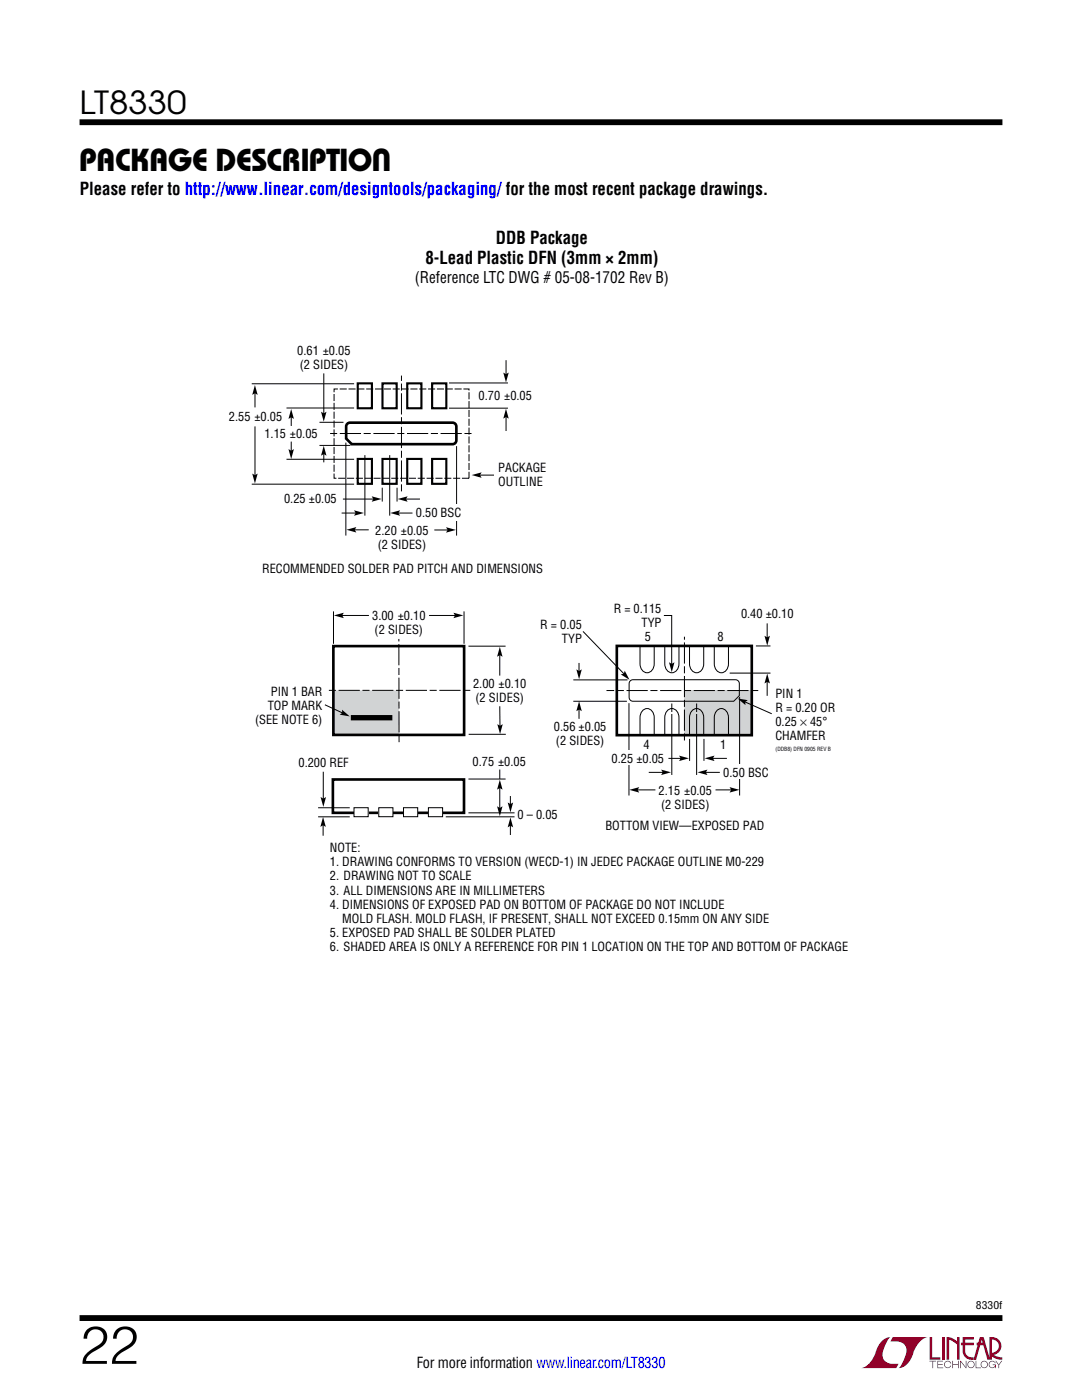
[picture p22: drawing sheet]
<svg xmlns="http://www.w3.org/2000/svg" width="216mm" height="279mm" viewBox="0 0 216 279" stroke-linecap="round" stroke-linejoin="round" font-family="sans-serif">
<defs><g id="words">
<text font-size="10.6" x="15.9" y="272.2">22</text>
<g font-size="6.3">
<text x="15.9" y="22.8">LT8330</text>
<text x="15.8" y="34.1">Package Description</text>
</g>
<g font-size="3.5">
<text x="15.9" y="38.8">Please refer to http://www.linear.com/designtools/packaging/ for the most recent package drawings.</text>
<text x="84.9" y="52.7">8-Lead Plastic DFN (3mm × 2mm)</text>
<text x="96.4" y="53.6">DDB Package</text>
<text x="99" y="48.8">DDB Package</text>
<text x="81.6" y="57.5">8-Lead Plastic DFN (3mm × 2mm)</text>
</g>
<text font-size="3.2" x="82.8" y="56.5">(Reference LTC DWG # 05-08-1702 Rev B)</text>
<text font-size="3" x="83.2" y="273.1">For more information www.linear.com/LT8330</text>
<g font-size="2.5">
<text x="59.3" y="70.8">0.61 ±0.05</text>
<text x="59.8" y="73.6">(2 SIDES)</text>
<text x="45.7" y="83.9">2.55 ±0.05</text>
<text x="95.5" y="79.9">0.70 ±0.05</text>
<text x="52.8" y="87.5">1.15 ±0.05</text>
<text x="99.4" y="94.2">PACKAGE</text>
<text x="56.7" y="100.4">0.25 ±0.05</text>
<text x="99.4" y="97.1">OUTLINE</text>
<text x="74.9" y="106.7">2.20 ±0.05</text>
<text x="83" y="103.3">0.50 BSC</text>
<text x="75.4" y="109.6">(2 SIDES)</text>
<text x="52.3" y="114.3">RECOMMENDED SOLDER PAD PITCH AND DIMENSIONS</text>
<text x="74.3" y="123.8">3.00 ±0.10</text>
<text x="107.8" y="125.5">R = 0.05</text>
<text x="122.5" y="122.4">R = 0.115</text>
<text x="128" y="125.2">TYP</text>
<text x="147.9" y="123.3">0.40 ±0.10</text>
<text x="74.8" y="126.6">(2 SIDES)</text>
<text x="112.1" y="128.3">TYP</text>
<text x="128.7" y="127.9">5</text>
<text x="143.2" y="127.9">8</text>
<text x="94.4" y="137.4">2.00 ±0.10</text>
<text x="53.4" y="141.6">TOP MARK</text>
<text x="54" y="138.8">PIN 1 BAR</text>
<text x="94.9" y="140.2">(2 SIDES)</text>
<text x="154.7" y="139.3">PIN 1</text>
<text x="154.7" y="142.1">R = 0.20 OR</text>
<text x="50.9" y="144.5">(SEE NOTE 6)</text>
<text x="110.5" y="145.8">0.56 ±0.05</text>
<text x="110.9" y="148.6">(2 SIDES)</text>
<text x="128.4" y="149.5">4</text>
<text x="143.7" y="149.5">1</text>
<text x="154.7" y="145">0.25 × 45°</text>
<text x="154.7" y="147.8">CHAMFER</text>
<text x="59.6" y="153">0.200 REF</text>
<text x="94.3" y="152.9">0.75 ±0.05</text>
<text x="122" y="152.2">0.25 ±0.05</text>
<text x="144.3" y="155">0.50 BSC</text>
<text x="131.4" y="158.6">2.15 ±0.05</text>
<text x="131.9" y="161.4">(2 SIDES)</text>
<text x="103.3" y="163.4">0 – 0.05</text>
<text x="120.8" y="165.7">BOTTOM VIEW—EXPOSED PAD</text>
<text x="65.8" y="170.1">NOTE:</text>
<text x="65.8" y="172.9">1. DRAWING CONFORMS TO VERSION (WECD-1) IN JEDEC PACKAGE OUTLINE M0-229</text>
<text x="65.8" y="175.7">2. DRAWING NOT TO SCALE</text>
<text x="65.8" y="178.5">3. ALL DIMENSIONS ARE IN MILLIMETERS</text>
<text x="65.8" y="181.4">4. DIMENSIONS OF EXPOSED PAD ON BOTTOM OF PACKAGE DO NOT INCLUDE</text>
<text x="68.3" y="184.2">MOLD FLASH. MOLD FLASH, IF PRESENT, SHALL NOT EXCEED 0.15mm ON ANY SIDE</text>
<text x="65.8" y="187">5. EXPOSED PAD SHALL BE SOLDER PLATED</text>
<text x="65.8" y="189.8">6. SHADED AREA IS ONLY A REFERENCE FOR PIN 1 LOCATION ON THE TOP AND BOTTOM OF PACKAGE</text>
</g>
<text font-size="2.1" x="194.7" y="261.2">8330f</text>
<text font-size="1.1" x="154.7" y="149.9">(DDB8) DFN 0905 REV B</text>
</g></defs>
<g fill="#910028">
<path d="M185.5 266.8h.5v4.1h1.6v.5h-2.1z"/>
<path d="M176.2 267.4l1-.5h.5h-.1a6.2 6.2 0 0 0-1.4 4 2.58 2.58 0 0 0 3.1 1.3l-.5 .8h-6.9a4.9 4.9 0 0 0 3-3.8l.4-.7z"/>
<path d="M178.1 266.9h7a4.9 4.9 0 0 0-3.1 3.7 3.2 3.2 0 0 1-2.7 2.4h.1a6.2 6.2 0 0 0 1.4-4.1 2.58 2.58 0 0 0-3.1-1.2z"/>
<path d="M188 266.8h.5v4.6h-.5z"/>
<path d="M188.9 266.8l1 .2 1.1 .7v-.9h.5v4.6h-.5v-3.1l-1.6-.9v4h-.5z"/>
<path d="M185.5 271.6h1.3v.1h-.6v1.3h-.1v-1.3h-.6z"/>
<path d="M187 271.6h1.2v.1h-1v.5h.9v.2h-.9v.5h1v.1h-1.2z"/>
<path d="M190 271.6h.2v.6h1v-.6h.1v1.4h-.1v-.6h-1v.6h-.2z"/>
<path d="M191.6 271.6h.1l1 1.2v-1.2h.1v1.4l-1.1-1.2v1.2h-.1z"/>
<path d="M194.7 271.6h.1v1.3h.9v.1h-1z"/>
<path d="M198.6 271.6h.2l.5 .7 .5-.7h.2l-.6 .8v.6h-.2v-.6z"/>
<path d="M192.1 266.8h2.2v.5h-1.7v.7h1.7v.5h-1.7v1.1a1.32 1.32 0 0 0 1.7 1.3v.5l1.2-4.6h.8l1.1 4.1v-4.1a1.84 1.84 0 0 1 2.4 1.4 1.84 1.84 0 0 1-1.5 2.2l.8 .4 .9 .1v.5l-1.2-.2-1-.6v-.6a1.34 1.34 0 0 0 1.5-1.2 1.34 1.34 0 0 0-1.4-1.5v4.1h-.9l-.8-2.9h-1.3v-.5h1.2l-.2-.7-1.1 4.1a2.06 2.06 0 0 1-2.7-1.3v-1.6h-.4v-.5h.4z"/>
<path d="M193.2 271.8a.72 .72 0 0 1 1.2 .1 .72 .72 0 0 1-.4 1.1 .72 .72 0 0 1-1-.7h.2a.59 .59 0 0 0 .8 .5 .59 .59 0 0 0 .2-.9 .59 .59 0 0 0-1 .2v.2h-.2z"/>
<path d="M195.9 271.8a.72 .72 0 0 1 1.1 .1 .72 .72 0 0 1-.4 1.1 .72 .72 0 0 1-.9-.7h.1a.59 .59 0 0 0 .8 .5 .59 .59 0 0 0 .2-.9 .59 .59 0 0 0-.9 .2l-.1 .2h-.1z"/>
<path d="M197.5 271.8a.72 .72 0 0 1 1.2 .2h-.2a.59 .59 0 0 0-.9-.1 .59 .59 0 0 0 .1 .9 .59 .59 0 0 0 .9-.4h-.5v-.1h.6v.7h-.1v-.3a.73 .73 0 0 1-1.1 .2 .73 .73 0 0 1 0-1.1z"/>
<path d="M188.6 271.8a.71 .71 0 0 1 1.2 .3h-.1a.59 .59 0 0 0-.9-.3 .59 .59 0 0 0-.1 1 .59 .59 0 0 0 1-.3h.1a.73 .73 0 0 1-1.1 .4 .73 .73 0 0 1-.1-1.1z"/>
</g>
<path d="M15.9 24.4h184.1M15.9 263h184.1" fill="none" stroke="#000" stroke-width="1.2" stroke-linecap="butt"/>
<g fill="#d1d3d4">
<path d="M66.5 137.8h13.1l.1 8.8h-13.2z"/>
<path d="M136.6 137.8h13.4v8.9h-13.4z"/>
</g>
<g fill="none" stroke="#000" stroke-width=".2">
<path d="M68 122.8h5.6M85.6 122.8h5.5M99.7 130.5v4.3M114.4 135.7h10.8M114.4 140h10.7M115.5 132.3v1.9M116.3 126l8.4 8.6M132.5 122.8h1.5v10M145.6 134.3h8.1M148.4 140l5.6 2.4M150.8 128.9h2.9M153.1 124.4v3.1"/>
<path d="M153.1 135.8v3.1M64.5 154v5.6M64.8 140.7l3.7 1.7M99.7 153.6v1.8M99.7 156.8v4.4M99.7 140.9l.1 4.2M101.8 158.9v1.8M115.5 141.3v2.2M127 157.6h3.8M129.5 154.1h3M133.4 151.4h2.7M134.1 140.4v14.3"/>
<path d="M137.6 147.5v4.4M139 140.4v14.3M140.5 147.5v4.4M140.6 154.1h3M142 151.4h3M142.8 157.6h3.4M64.5 164.4v2.4M88.9 163h13.8M101.8 164.5v2.1"/>
</g>
<g fill="#000">
<path d="M66.6 122.8l2-.5-.3 .5 .3 .6zM90.5 122.3l2 .5-2 .6 .3-.6zM99.7 129.1l.6 2-.6-.4-.5 .4zM115 133.6l.5 .3 .6-.3-.6 2zM123.9 134.6l.6-.1 .2-.6 .9 1.8zM133.5 132.2l.5 .3 .6-.3-.6 2zM152.5 126.9l.6 .3 .5-.3-.5 2zM153.1 134.4l.5 2-.5-.3-.6 .3zM64 159.1l.5 .3 .6-.3-.6 1.9zM68.2 141.6l1.6 1.4-2-.4 .5-.3zM99.7 155.6l.6 2-.6-.3-.5 .3zM99.2 144.5l.6 .3 .5-.3-.5 2z"/>
<path d="M115.5 139.9l.6 2-.6-.3-.5 .3zM125.6 157.6l2-.5-.4 .5 .4 .6zM131.9 153.6l2 .5-2 .6 .3-.6zM135.5 150.8l2 .5-2 .6 .3-.6zM139.2 154.1l2-.5-.4 .5 .4 .6zM140.6 151.3l2-.5-.3 .5 .3 .6zM145.6 157.1l2 .5-2 .6 .3-.6zM147.2 139.4l2 .3-.5 .4 .1 .6zM64.5 163l.5 2-.5-.3-.6 .3zM99.2 160.9l.5 .3 .6-.3-.6 2zM101.3 160.1l.6 .4 .5-.4-.5 2zM101.9 163.1l.5 2-.5-.3-.6 .3z"/>
</g>
<path d="M66.5 128.9h26.1v17.8h-26.1z" fill="none" stroke="#000" stroke-width=".53"/>
<path d="M93.8 137.8h-28.3M151.3 137.8h-30.3M79.6 148.1v-20.6M136.6 147.8v-20.7" fill="none" stroke="#000" stroke-width=".2" stroke-dasharray="1.4 .5 4.2 .5" stroke-linecap="butt"/>
<path d="M133.2 142.1h1.7v.3h-1.7z" fill="#fff"/>
<path d="M138.2 142.1h1.7v.3h-1.7z" fill="#d1d3d4"/>
<path d="M66.4 155.6h26.2v6.6h-26.2z" fill="none" stroke="#000" stroke-width=".53"/>
<path d="M70.6 161.2h2.9v1.8h-2.9z" fill="#fff"/>
<path d="M70.6 161.2h2.9v1.8h-2.9z" fill="none" stroke="#000" stroke-width=".2"/>
<path d="M75.6 161.2h2.8v1.8h-2.8z" fill="#fff"/>
<path d="M75.6 161.2h2.8v1.8h-2.8z" fill="none" stroke="#000" stroke-width=".2"/>
<path d="M85.5 161.2h2.8v1.8h-2.8z" fill="#fff"/>
<path d="M85.5 161.2h2.8v1.8h-2.8z" fill="none" stroke="#000" stroke-width=".2"/>
<path d="M80.5 161.2h2.8v1.8h-2.8z" fill="#fff"/>
<g fill="none" stroke="#000" stroke-width=".2">
<path d="M93.5 129h7.4M127.7 129v3.5a1.41 1.41 0 0 0 .7 1.5 1.41 1.41 0 0 0 1.7-.3l.4-.8v-.4v-3.5M132.6 129v3.5a1.41 1.41 0 0 0 .8 1.5 1.41 1.41 0 0 0 1.7-.3l.3-.8 .1-.4v-3.5M137.6 129v3.5a1.41 1.41 0 0 0 .7 1.5 1.41 1.41 0 0 0 1.7-.3l.4-.8v-.4v-3.5M142.5 129v3.5a1.41 1.41 0 0 0 .7 1.5 1.41 1.41 0 0 0 1.7-.3l.4-.8 .1-.4v-3.5M147.6 139.1v19.7M93.5 155.5h7.4M93.5 146.5h7.4M125.5 140.3v18.5M127.7 146.7v-3.5a1.41 1.41 0 0 1 .7-1.6 1.41 1.41 0 0 1 1.7 .3l.4 .8v.5v3.5M132.6 146.7v-3.5a1.41 1.41 0 0 1 .8-1.6 1.41 1.41 0 0 1 1.7 .3l.3 .8 .1 .5v3.5M137.6 146.7v-3.5a1.41 1.41 0 0 1 .7-1.6 1.41 1.41 0 0 1 1.7 .3l.4 .8v.5v3.5"/>
<path d="M142.5 146.7v-3.5a1.41 1.41 0 0 1 .7-1.6 1.41 1.41 0 0 1 1.7 .3l.4 .8 .1 .5v3.5M63.5 163h6.3M63.5 161.2h6.3M80.5 161.2h2.8v1.8h-2.8zM93.5 162.2h9.2"/>
</g>
<path d="M123.1 128.9h26.9v17.8h-26.9z" fill="none" stroke="#000" stroke-width=".53"/>
<g fill="#fff">
<path d="M125 149.8h.8v2.9h-.8z"/>
<path d="M147.3 152.5h.8v2.9h-.8z"/>
</g>
<g fill="none" stroke="#000" stroke-width=".2">
<path d="M50.2 76.6h20.5M50.9 78.2v3.1M64.6 74.5v8.3M89.6 76.4h11.8M101 71.9v3M50.2 96.6h20.5M50.9 85.1v10M57.2 81.4h13.5M57.2 91.7h13.5M58.1 83v2M58.1 88.1v2.1M63.7 88.9h6.2"/>
<path d="M63.7 84.3h4.8M64.6 90.4v1.9M68.4 99.6h6.4M69 88.3v18.6M72.8 90.8v12.1M76.3 97.3v2.8M77.8 90.8v12.1M79.2 97.3v2.8M80.7 99.6h3.1M89.6 81.5h11.8M91.1 89v17.9M95.5 94.8h3.1"/>
<path d="M101 83v3M68.2 102.4h3M70.5 105.7h3.1M79.2 102.4h3.1M86.7 105.8h2.9M66.5 122v6.5M92.6 122v6.5M125.8 135.9l.5-.2h20.5a.76 .76 0 0 1 .7 .7v2.4l-1.1 1.1h-20.1a.76 .76 0 0 1-.8-.7v-2.8z"/>
</g>
<path d="M70 143.2h8.3" fill="none" stroke="#000" stroke-width="1.1" stroke-linecap="butt"/>
<path d="M65.9 86.5h28.5M80.1 98.1v-23.1" fill="none" stroke="#000" stroke-width=".2" stroke-dasharray="1.4 .5 4.2 .5" stroke-linecap="butt"/>
<g fill="#000">
<path d="M50.9 76.8l.5 2-.5-.3-.6 .3zM100.4 74.4l.6 .3 .5-.3-.5 1.9zM50.3 94.5l.6 .3 .5-.3-.5 2zM58.1 81.6l.5 2-.5-.3-.5 .3zM57.6 89.6l.5 .4 .5-.4-.5 2zM64.6 89l.5 1.9-.5-.3-.5 .3zM64.1 82.2l.5 .3 .5-.3-.5 2zM74.2 99l1.9 .6-1.9 .5 .3-.5zM79.4 99.6l1.9-.6-.3 .6 .3 .5zM94.1 94.8l2-.5-.3 .5 .3 .6zM101 81.6l.5 1.9-.5-.3-.6 .3zM69.1 105.7l2-.5-.3 .5 .3 .6z"/>
<path d="M70.6 101.8l2 .6-2 .5 .4-.5zM77.9 102.4l1.9-.6-.3 .6 .3 .5zM89 105.2l2 .6-2 .5 .3-.5z"/>
</g>
<path d="M71.4 76.5h2.8v5h-2.8zM76.3 76.5h2.9v5h-2.9zM81.3 76.5h2.8v5h-2.8zM86.2 76.5h2.9v5h-2.9zM71.4 91.6h2.8v5h-2.8zM76.3 91.6h2.9v5h-2.9zM81.3 91.6h2.8v5h-2.8zM86.2 91.6h2.9v5h-2.9z" fill="none" stroke="#000" stroke-width=".42"/>
<path d="M66.7 77.6h26.9v17.8h-26.9z" fill="none" stroke="#000" stroke-width=".2" stroke-dasharray="1.4 .4" stroke-linecap="butt"/>
<path d="M90.1 100.7h1.9v3.2h-1.9z" fill="#fff"/>
<path d="M69.3 84.6l.5-.2h20.5a.76 .76 0 0 1 .8 .7v2.8a.76 .76 0 0 1-.8 .7h-20.1l-1.1-1.1v-2.4z" fill="none" stroke="#000" stroke-width=".53"/>
<use href="#words"/>
</svg>
